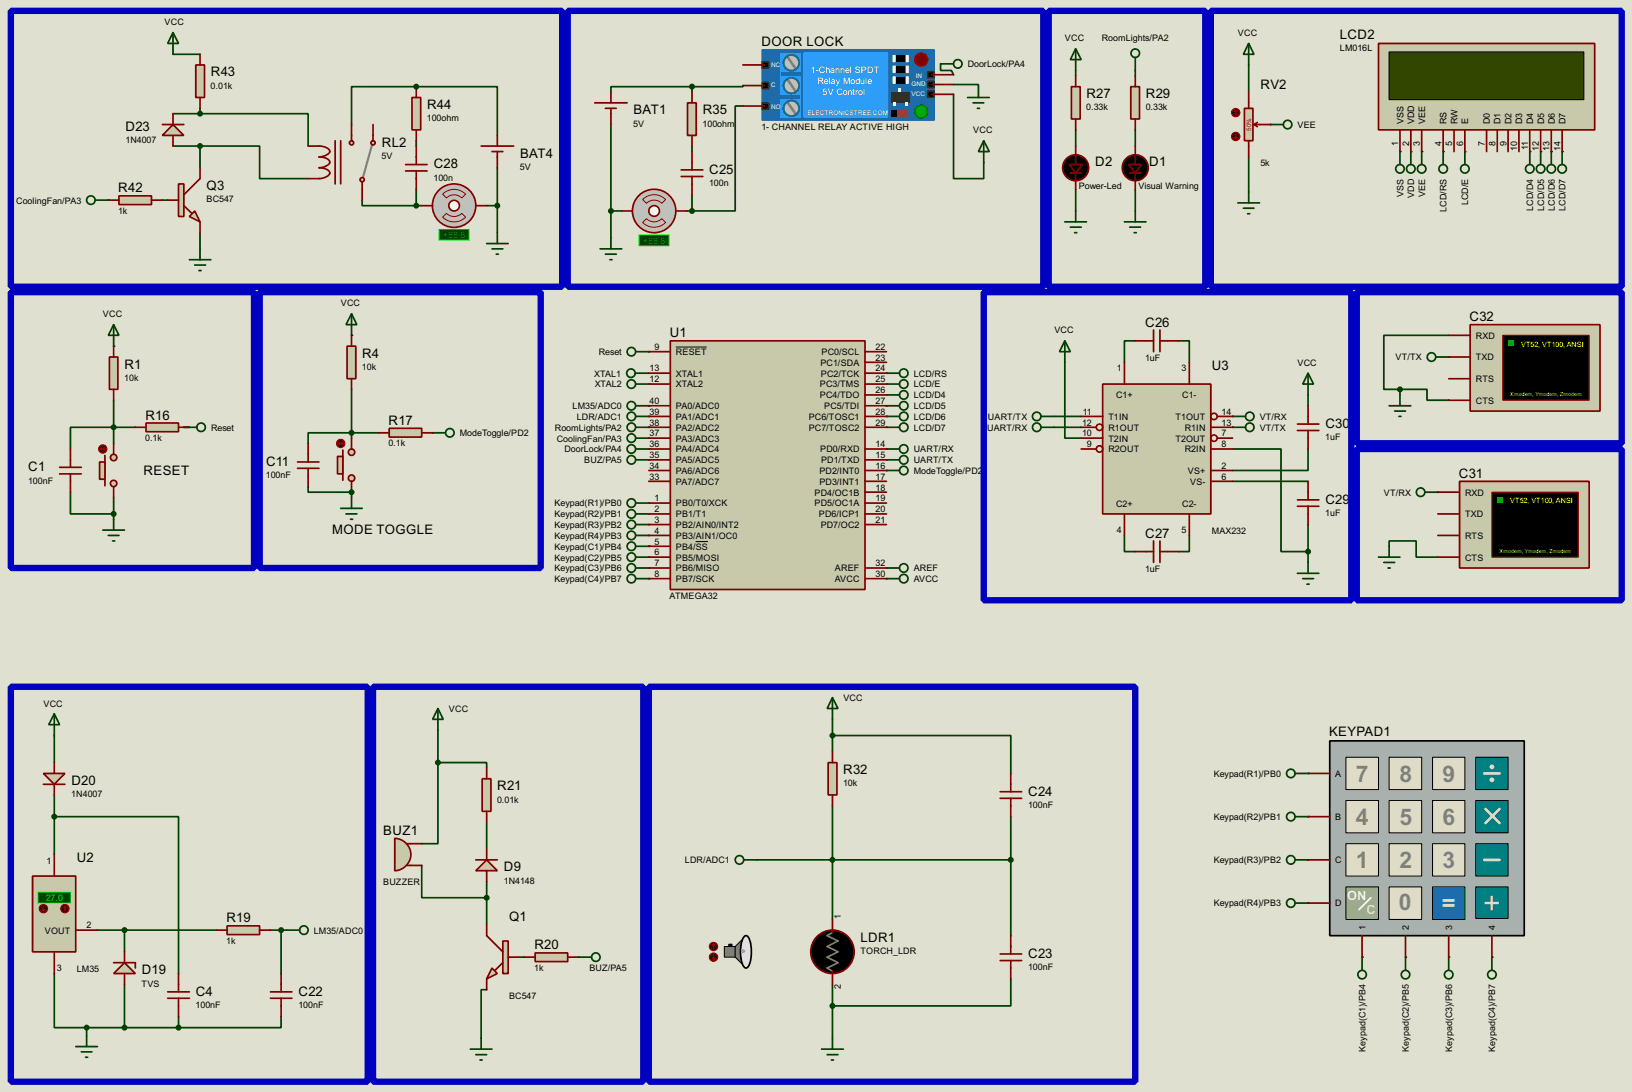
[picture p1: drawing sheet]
<svg xmlns="http://www.w3.org/2000/svg" width="383mm" height="256mm" viewBox="0 0 383 256" stroke-linecap="round" stroke-linejoin="round" font-family="sans-serif">
<defs><g id="words">
<text font-size="8.2" x="348.5" y="214.7">+</text>
<g font-size="6" fill="#808080">
<text x="318.6" y="183.6">7</text>
<text x="328.8" y="183.6">8</text>
<text x="339" y="183.6">9</text>
<text x="318.6" y="193.7">4</text>
<text x="328.8" y="193.7">5</text>
<text x="339" y="193.7">6</text>
<text x="318.6" y="203.9">1</text>
<text x="328.8" y="203.9">2</text>
<text x="339" y="203.9">3</text>
<text x="328.7" y="213.7">0</text>
</g>
<text font-size="6" fill="#dedcc7" x="338.9" y="214">=</text>
<g font-size="3.5">
<text x="179" y="10.9">DOOR LOCK</text>
<text x="314.9" y="9.1">LCD2</text>
<text x="49.6" y="18">R43</text>
<text x="255.3" y="23">R27</text>
<text x="269.3" y="23">R29</text>
<text x="296.2" y="20.8">RV2</text>
<text x="100.4" y="25.6">R44</text>
<text x="148.9" y="26.8">BAT1</text>
<text x="165.2" y="26.8">R35</text>
<text x="29.5" y="30.7">D23</text>
<text x="89.7" y="34.5">RL2</text>
<text x="101.9" y="39.5">C28</text>
<text x="122.2" y="37">BAT4</text>
<text x="166.7" y="40.9">C25</text>
<text x="257.4" y="39.1">D2</text>
<text x="270.1" y="39.1">D1</text>
<text x="27.8" y="45.2">R42</text>
<text x="48.6" y="44.7">Q3</text>
<text x="269.1" y="76.7">C26</text>
<text x="345.3" y="75.5">C32</text>
<text x="85.1" y="84">R4</text>
<text x="157.4" y="79.3">U1</text>
<text x="29.3" y="86.6">R1</text>
<text x="284.8" y="86.9">U3</text>
<text x="34.2" y="98.6">R16</text>
<text x="91.3" y="99.8">R17</text>
<text x="311.5" y="100.5">C30</text>
<text x="6.7" y="110.7">C1</text>
<text x="33.8" y="111.5">RESET</text>
<text x="62.5" y="109.4">C11</text>
<text x="342.8" y="112.3">C31</text>
<text x="311.5" y="118.3">C29</text>
<text x="78.1" y="125.5">MODE TOGGLE</text>
<text x="269.1" y="126.3">C27</text>
<text x="312.3" y="172.9">KEYPAD1</text>
<text x="16.8" y="184.4">D20</text>
<text x="116.9" y="185.6">R21</text>
<text x="198.2" y="181.8">R32</text>
<text x="241.6" y="186.9">C24</text>
<text x="90.1" y="196.1">BUZ1</text>
<text x="18.1" y="202.5">U2</text>
<text x="118.4" y="204.7">D9</text>
<text x="53.2" y="216.7">R19</text>
<text x="119.7" y="216.4">Q1</text>
<text x="202.2" y="221.2">LDR1</text>
<text x="125.6" y="223">R20</text>
<text x="241.6" y="225">C23</text>
<text x="33.3" y="228.8">D19</text>
<text x="46" y="233.9">C4</text>
<text x="70.2" y="233.9">C22</text>
</g>
<text font-size="3.4" fill="#fafbdb" x="316.6" y="211.5">ON</text>
<text font-size="3.4" fill="#eff2c4" x="321.1" y="214.8">C</text>
<g font-size="2.4">
<text x="38.7" y="5.9">VCC</text>
<text x="250.2" y="9.7">VCC</text>
<text x="258.9" y="9.7">RoomLights/PA2</text>
<text x="290.9" y="8.5">VCC</text>
<text x="314.8" y="12">LM016L</text>
<text x="227.4" y="15.8">DoorLock/PA4</text>
<text x="49.5" y="20.9">0.01k</text>
<text x="100.3" y="28.5">100ohm</text>
<text x="148.8" y="29.7">5V</text>
<text x="165.1" y="29.7">100ohm</text>
<text x="255.3" y="26">0.33k</text>
<text x="269.2" y="26">0.33k</text>
<text x="329.8" y="29.2" transform="rotate(-90 329.8 29.2)">VSS</text>
<text x="332.3" y="29.2" transform="rotate(-90 332.3 29.2)">VDD</text>
<text x="334.9" y="29.2" transform="rotate(-90 334.9 29.2)">VEE</text>
<text x="339.9" y="29.2" transform="rotate(-90 339.9 29.2)">RS</text>
<text x="342.5" y="29.2" transform="rotate(-90 342.5 29.2)">RW</text>
<text x="345" y="29.2" transform="rotate(-90 345 29.2)">E</text>
<text x="350.1" y="29.2" transform="rotate(-90 350.1 29.2)">D0</text>
<text x="352.6" y="29.2" transform="rotate(-90 352.6 29.2)">D1</text>
<text x="355.2" y="29.2" transform="rotate(-90 355.2 29.2)">D2</text>
<text x="357.7" y="29.2" transform="rotate(-90 357.7 29.2)">D3</text>
<text x="360.3" y="29.2" transform="rotate(-90 360.3 29.2)">D4</text>
<text x="362.8" y="29.2" transform="rotate(-90 362.8 29.2)">D5</text>
<text x="365.3" y="29.2" transform="rotate(-90 365.3 29.2)">D6</text>
<text x="367.9" y="29.2" transform="rotate(-90 367.9 29.2)">D7</text>
<text x="29.5" y="33.6">1N4007</text>
<text x="178.9" y="30.4">1- CHANNEL RELAY ACTIVE HIGH</text>
<text x="228.7" y="31.3">VCC</text>
<text x="304.9" y="30">VEE</text>
<text x="328.6" y="34.2" transform="rotate(-90 328.6 34.2)">1</text>
<text x="331.1" y="34.2" transform="rotate(-90 331.1 34.2)">2</text>
<text x="333.7" y="34.2" transform="rotate(-90 333.7 34.2)">3</text>
<text x="338.7" y="34.2" transform="rotate(-90 338.7 34.2)">4</text>
<text x="341.3" y="34.2" transform="rotate(-90 341.3 34.2)">5</text>
<text x="343.8" y="34.2" transform="rotate(-90 343.8 34.2)">6</text>
<text x="348.9" y="34.2" transform="rotate(-90 348.9 34.2)">7</text>
<text x="351.4" y="34.2" transform="rotate(-90 351.4 34.2)">8</text>
<text x="354" y="34.2" transform="rotate(-90 354 34.2)">9</text>
<text x="356.5" y="35.4" transform="rotate(-90 356.5 35.4)">10</text>
<text x="359.1" y="35.2" transform="rotate(-90 359.1 35.2)">11</text>
<text x="361.6" y="35.3" transform="rotate(-90 361.6 35.3)">12</text>
<text x="364.1" y="35.4" transform="rotate(-90 364.1 35.4)">13</text>
<text x="366.7" y="35.3" transform="rotate(-90 366.7 35.3)">14</text>
<text x="89.7" y="37.4">5V</text>
<text x="122.2" y="39.9">5V</text>
<text x="296.2" y="39.1">5k</text>
<text x="3.8" y="47.8">CoolingFan/PA3</text>
<text x="48.5" y="47.6">BC547</text>
<text x="101.9" y="42.4">100n</text>
<text x="166.6" y="43.7">100n</text>
<text x="253.5" y="44.5">Power-Led</text>
<text x="267.5" y="44.5">Visual Warning</text>
<text x="329.8" y="46.3" transform="rotate(-90 329.8 46.3)">VSS</text>
<text x="332.3" y="46.5" transform="rotate(-90 332.3 46.5)">VDD</text>
<text x="334.9" y="46.3" transform="rotate(-90 334.9 46.3)">VEE</text>
<text x="27.8" y="50.2">1k</text>
<text x="339.9" y="49.8" transform="rotate(-90 339.9 49.8)">LCD/RS</text>
<text x="345" y="48.3" transform="rotate(-90 345 48.3)">LCD/E</text>
<text x="360.3" y="49.5" transform="rotate(-90 360.3 49.5)">LCD/D4</text>
<text x="362.8" y="49.5" transform="rotate(-90 362.8 49.5)">LCD/D5</text>
<text x="365.3" y="49.5" transform="rotate(-90 365.3 49.5)">LCD/D6</text>
<text x="367.9" y="49.5" transform="rotate(-90 367.9 49.5)">LCD/D7</text>
<text x="80.1" y="72">VCC</text>
<text x="24.2" y="74.5">VCC</text>
<text x="140.7" y="83.4">Reset</text>
<text x="153.8" y="82.2">9</text>
<text x="158.8" y="83.4">RESET</text>
<text x="193" y="83.4">PC0/SCL</text>
<text x="205.8" y="82.2">22</text>
<text x="247.7" y="78.3">VCC</text>
<text x="346.8" y="79.6">RXD</text>
<text x="29.2" y="89.5">10k</text>
<text x="85.1" y="86.9">10k</text>
<text x="139.6" y="88.5">XTAL1</text>
<text x="152.7" y="89.8">12</text>
<text x="152.7" y="87.3">13</text>
<text x="158.8" y="88.5">XTAL1</text>
<text x="192.8" y="85.9">PC1/SDA</text>
<text x="192.9" y="88.5">PC2/TCK</text>
<text x="205.8" y="84.7">23</text>
<text x="205.8" y="87.3">24</text>
<text x="205.8" y="89.8">25</text>
<text x="214.7" y="88.5">LCD/RS</text>
<text x="262.4" y="87.3">1</text>
<text x="269.1" y="84.8">1uF</text>
<text x="277.7" y="87.3">3</text>
<text x="304.9" y="85.9">VCC</text>
<text x="327.9" y="84.7">VT/TX</text>
<text x="346.8" y="89.8">RTS</text>
<text x="346.8" y="84.7">TXD</text>
<text x="139.7" y="91">XTAL2</text>
<text x="152.7" y="94.9">40</text>
<text x="158.8" y="91">XTAL2</text>
<text x="192.6" y="91">PC3/TMS</text>
<text x="192.6" y="93.6">PC4/TDO</text>
<text x="205.8" y="92.4">26</text>
<text x="205.8" y="94.9">27</text>
<text x="214.7" y="91">LCD/E</text>
<text x="214.7" y="93.6">LCD/D4</text>
<text x="262.2" y="93.5">C1+</text>
<text x="277.8" y="93.5">C1-</text>
<text x="346.8" y="94.8">CTS</text>
<text x="49.6" y="101.2">Reset</text>
<text x="130.4" y="101.2">RoomLights/PA2</text>
<text x="134.5" y="96.1">LM35/ADC0</text>
<text x="135.5" y="98.6">LDR/ADC1</text>
<text x="152.7" y="100">38</text>
<text x="152.7" y="97.4">39</text>
<text x="158.8" y="101.2">PA2/ADC2</text>
<text x="158.8" y="98.6">PA1/ADC1</text>
<text x="158.8" y="96.1">PA0/ADC0</text>
<text x="190" y="98.6">PC6/TOSC1</text>
<text x="190" y="101.2">PC7/TOSC2</text>
<text x="193.7" y="96.1">PC5/TDI</text>
<text x="205.8" y="97.4">28</text>
<text x="205.8" y="100">29</text>
<text x="214.7" y="96.1">LCD/D5</text>
<text x="214.7" y="98.6">LCD/D6</text>
<text x="214.7" y="101.2">LCD/D7</text>
<text x="231.9" y="101.2">UART/RX</text>
<text x="232.1" y="98.6">UART/TX</text>
<text x="254.3" y="100">12</text>
<text x="254.4" y="97.4">11</text>
<text x="260.4" y="98.6">T1IN</text>
<text x="260.4" y="101.2">R1OUT</text>
<text x="276.2" y="98.6">T1OUT</text>
<text x="278.4" y="101.2">R1IN</text>
<text x="287.1" y="97.4">14</text>
<text x="287.1" y="100">13</text>
<text x="296" y="98.6">VT/RX</text>
<text x="296" y="101.2">VT/TX</text>
<text x="34.1" y="103.6">0.1k</text>
<text x="91.3" y="104.9">0.1k</text>
<text x="108" y="102.5">ModeToggle/PD2</text>
<text x="130.8" y="103.7">CoolingFan/PA3</text>
<text x="132.6" y="106.3">DoorLock/PA4</text>
<text x="152.7" y="107.6">35</text>
<text x="152.7" y="105.1">36</text>
<text x="152.7" y="102.5">37</text>
<text x="158.8" y="106.3">PA4/ADC4</text>
<text x="158.8" y="103.7">PA3/ADC3</text>
<text x="192.7" y="106.3">PD0/RXD</text>
<text x="205.8" y="105.1">14</text>
<text x="205.8" y="107.6">15</text>
<text x="214.7" y="106.3">UART/RX</text>
<text x="254.3" y="102.5">10</text>
<text x="255.4" y="105.1">9</text>
<text x="260.4" y="103.7">T2IN</text>
<text x="260.4" y="106.3">R2OUT</text>
<text x="276.2" y="103.7">T2OUT</text>
<text x="278.4" y="106.3">R2IN</text>
<text x="287.1" y="102.5">7</text>
<text x="287.1" y="105.1">8</text>
<text x="311.4" y="103.5">1uF</text>
<text x="6.6" y="113.6">100nF</text>
<text x="62.5" y="112.3">100nF</text>
<text x="137.3" y="108.8">BUZ/PA5</text>
<text x="152.7" y="112.7">33</text>
<text x="152.7" y="110.1">34</text>
<text x="158.8" y="113.9">PA7/ADC7</text>
<text x="158.8" y="111.3">PA6/ADC6</text>
<text x="158.8" y="108.8">PA5/ADC5</text>
<text x="192.5" y="111.3">PD2/INT0</text>
<text x="192.5" y="113.9">PD3/INT1</text>
<text x="192.9" y="108.8">PD1/TXD</text>
<text x="205.8" y="110.1">16</text>
<text x="205.8" y="112.7">17</text>
<text x="214.7" y="111.3">ModeToggle/PD2</text>
<text x="214.7" y="108.8">UART/TX</text>
<text x="279.1" y="111.3">VS+</text>
<text x="279.7" y="113.9">VS-</text>
<text x="287.1" y="110.1">2</text>
<text x="287.1" y="112.7">6</text>
<text x="130.3" y="119">Keypad(R1)/PB0</text>
<text x="153.8" y="117.8">1</text>
<text x="158.8" y="119">PB0/T0/XCK</text>
<text x="191.4" y="116.4">PD4/OC1B</text>
<text x="191.4" y="119">PD5/OC1A</text>
<text x="205.8" y="115.2">18</text>
<text x="205.8" y="117.8">19</text>
<text x="262.2" y="119">C2+</text>
<text x="277.8" y="119">C2-</text>
<text x="325.2" y="116.4">VT/RX</text>
<text x="344.2" y="116.4">RXD</text>
<text x="130.3" y="121.5">Keypad(R2)/PB1</text>
<text x="130.3" y="124">Keypad(R3)/PB2</text>
<text x="153.8" y="120.3">2</text>
<text x="153.8" y="122.8">3</text>
<text x="153.8" y="125.4">4</text>
<text x="158.8" y="121.5">PB1/T1</text>
<text x="158.8" y="124">PB2/AIN0/INT2</text>
<text x="192.4" y="121.5">PD6/ICP1</text>
<text x="192.8" y="124">PD7/OC2</text>
<text x="205.8" y="120.3">20</text>
<text x="205.8" y="122.8">21</text>
<text x="262.4" y="125.2">4</text>
<text x="277.7" y="125.2">5</text>
<text x="284.7" y="125.4">MAX232</text>
<text x="311.4" y="121.2">1uF</text>
<text x="344.2" y="121.5">TXD</text>
<text x="130.3" y="126.6">Keypad(R4)/PB3</text>
<text x="130.3" y="131.7">Keypad(C2)/PB5</text>
<text x="130.3" y="129.1">Keypad(C1)/PB4</text>
<text x="153.8" y="127.9">5</text>
<text x="153.8" y="130.5">6</text>
<text x="158.8" y="126.6">PB3/AIN1/OC0</text>
<text x="158.8" y="129.1">PB4/SS</text>
<text x="158.8" y="131.7">PB5/MOSI</text>
<text x="344.2" y="126.6">RTS</text>
<text x="344.2" y="131.7">CTS</text>
<text x="130.3" y="136.7">Keypad(C4)/PB7</text>
<text x="130.3" y="134.2">Keypad(C3)/PB6</text>
<text x="153.8" y="133">7</text>
<text x="153.8" y="135.5">8</text>
<text x="158.8" y="134.2">PB6/MISO</text>
<text x="158.8" y="136.7">PB7/SCK</text>
<text x="196.1" y="136.7">AVCC</text>
<text x="196.2" y="134.2">AREF</text>
<text x="205.8" y="133">32</text>
<text x="205.8" y="135.5">30</text>
<text x="214.7" y="136.7">AVCC</text>
<text x="214.7" y="134.2">AREF</text>
<text x="269.1" y="134.3">1uF</text>
<text x="157.3" y="140.7">ATMEGA32</text>
<text x="10.2" y="166">VCC</text>
<text x="105.5" y="167.2">VCC</text>
<text x="198.2" y="164.7">VCC</text>
<text x="198.1" y="184.7">10k</text>
<text x="285.2" y="182.5">Keypad(R1)/PB0</text>
<text x="313.7" y="182.5">A</text>
<text x="16.8" y="187.3">1N4007</text>
<text x="116.8" y="188.5">0.01k</text>
<text x="241.6" y="189.8">100nF</text>
<text x="285.2" y="192.6">Keypad(R2)/PB1</text>
<text x="313.7" y="192.6">B</text>
<text x="11" y="202.8">1</text>
<text x="160.9" y="202.8">LDR/ADC1</text>
<text x="285.2" y="202.8">Keypad(R3)/PB2</text>
<text x="313.7" y="202.8">C</text>
<text x="90" y="208">BUZZER</text>
<text x="118.4" y="207.6">1N4148</text>
<text x="197.6" y="216" transform="rotate(-90 197.6 216)">1</text>
<text x="285.2" y="212.9">Keypad(R4)/PB3</text>
<text x="313.7" y="212.9">D</text>
<text x="10.5" y="219.3">VOUT</text>
<text x="20.4" y="218.1">2</text>
<text x="53.2" y="221.7">1k</text>
<text x="73.7" y="219.3">LM35/ADC0</text>
<text x="320.9" y="218.5" transform="rotate(-90 320.9 218.5)">1</text>
<text x="331.1" y="218.4" transform="rotate(-90 331.1 218.4)">2</text>
<text x="341.2" y="218.5" transform="rotate(-90 341.2 218.5)">3</text>
<text x="351.4" y="218.4" transform="rotate(-90 351.4 218.4)">4</text>
<text x="202.2" y="224.1">TORCH_LDR</text>
<text x="241.6" y="227.9">100nF</text>
<text x="13.4" y="228.1">3</text>
<text x="18" y="228.3">LM35</text>
<text x="33.3" y="231.7">TVS</text>
<text x="125.6" y="228.1">1k</text>
<text x="138.5" y="228.2">BUZ/PA5</text>
<text x="197.6" y="232.3" transform="rotate(-90 197.6 232.3)">2</text>
<text x="45.9" y="236.8">100nF</text>
<text x="70.1" y="236.8">100nF</text>
<text x="119.6" y="234.7">BC547</text>
<text x="320.9" y="247" transform="rotate(-90 320.9 247)">Keypad(C1)/PB4</text>
<text x="331.1" y="247" transform="rotate(-90 331.1 247)">Keypad(C2)/PB5</text>
<text x="341.2" y="247" transform="rotate(-90 341.2 247)">Keypad(C3)/PB6</text>
<text x="351.4" y="247" transform="rotate(-90 351.4 247)">Keypad(C4)/PB7</text>
</g>
<g font-size="2.4" fill="#fff">
<text x="190.6" y="17.3">1-Channel SPDT</text>
<text x="192.1" y="19.8">Relay Module</text>
<text x="193.3" y="22.3">5V Control</text>
</g>
<g font-size="2.4" fill="#008000">
<text x="104.1" y="56">+88.8</text>
<text x="151.1" y="57.2">+88.8</text>
</g>
<text font-size="2.4" fill="#0f0" x="10.8" y="211.7">27.0</text>
<g font-size="1.9" fill="#ff0">
<text x="357.4" y="81.5">VT52, VT100, ANSI</text>
<text x="354.9" y="118.3">VT52, VT100, ANSI</text>
</g>
<g font-size="1.7" fill="#fff">
<text x="181.2" y="15.7">NC</text>
<text x="181.2" y="20.5">C</text>
<text x="214.2" y="20.3">GND</text>
<text x="214.2" y="22.6">VCC</text>
<text x="215.2" y="18.3">IN</text>
<text x="181.2" y="25.6">NO</text>
<text x="189.8" y="26.9">ELECTRONICSTREE.COM</text>
</g>
<text font-size="1.7" fill="#c00000" x="294" y="30.7" transform="rotate(-90 294 30.7)">50%</text>
<g font-size="1.4" fill="#ff0">
<text x="354.9" y="93">Xmodem, Ymodem, Zmodem</text>
<text x="352.4" y="129.8">Xmodem, Ymodem, Zmodem</text>
</g>
</g></defs>
<path d="M0 0h383.5v256.5h-383.5z" fill="#e0e0d0"/>
<path d="M293.4 36.9v8.2" fill="none" stroke="#004000" stroke-width=".4"/>
<circle cx="298.5" cy="29.3" r=".2" fill="#004000"/>
<path d="M293.4 15.3v6.3" fill="none" stroke="#004000" stroke-width=".4"/>
<g fill="#004000">
<circle cx="367.1" cy="35.6" r=".2"/>
<circle cx="364.5" cy="35.6" r=".2"/>
<circle cx="362" cy="35.6" r=".2"/>
<circle cx="359.5" cy="35.6" r=".2"/>
<circle cx="344.2" cy="35.6" r=".2"/>
<circle cx="339.1" cy="35.6" r=".2"/>
<circle cx="329" cy="35.6" r=".2"/>
<circle cx="331.5" cy="35.6" r=".2"/>
<circle cx="334.1" cy="35.6" r=".2"/>
<circle cx="307.4" cy="181.7" r=".2"/>
<circle cx="307.4" cy="191.8" r=".2"/>
<circle cx="307.4" cy="202" r=".2"/>
<circle cx="307.4" cy="212.1" r=".2"/>
<circle cx="320.1" cy="224.8" r=".2"/>
<circle cx="330.3" cy="224.8" r=".2"/>
<circle cx="350.6" cy="224.8" r=".2"/>
<circle cx="340.4" cy="224.8" r=".2"/>
</g>
<g fill="none" stroke="#004000" stroke-width=".4">
<path d="M221 15v1.6h2.6l.5 1M224.1 19.9h5.8v.5M143.6 29.3v26.6M162.6 20.4h-19v1.2M162.6 20.4v1.2M162.6 34.3v1.3M174.6 24.9h-1.8v24.7h-10.2M174.6 20.1v.3h-12M224.1 22.2v19.8h7.1v-3.8M38.2 47h1.2M143.6 49.6h2.5M161.3 49.6h1.3"/>
<path d="M162.6 45.8v3.8"/>
</g>
<circle cx="25.5" cy="47" r=".2" fill="#004000"/>
<g fill="none" stroke="#004000" stroke-width=".4">
<path d="M40.7 12.8h6.3M40.7 34.3h6.3M40.7 26.7h6.3M47 26.7h25.4v7.6M47 34.3h14v7.7h11.4M47 25.5v1.2M47 34.3v5.1M97.8 20.4h-15.2v8.9M97.8 33.1v1.2M116.9 39.4v15.3M47 54.7v3.8M85.1 47v1.3h12.7"/>
<path d="M97.8 44.5v3.8M97.8 48.3h1.3M114.4 48.3h2.5"/>
</g>
<circle cx="97.8" cy="20.4" r=".2" fill="#004000"/>
<path d="M97.8 20.4h19.1v11.4M82.6 91.5v11.4" fill="none" stroke="#004000" stroke-width=".4"/>
<circle cx="82.6" cy="78.8" r=".2" fill="#004000"/>
<path d="M72.4 114.4v1.2h10.2M82.6 101.7h-10.2v2.5" fill="none" stroke="#004000" stroke-width=".4"/>
<circle cx="82.6" cy="115.6" r=".2" fill="#004000"/>
<path d="M26.7 94v10.2M82.6 115.6v1.3" fill="none" stroke="#004000" stroke-width=".4"/>
<circle cx="26.7" cy="81.3" r=".2" fill="#004000"/>
<path d="M16.6 115.6v5.1h10.1M26.7 116.9v5.1M31.8 100.4h-15.2v5.1M43.2 100.4h1.3M82.6 101.7h6.4" fill="none" stroke="#004000" stroke-width=".4"/>
<circle cx="101.7" cy="101.7" r=".2" fill="#004000"/>
<path d="M12.8 228.7v12.7h7.6v1.9M122 224.8h1.2" fill="none" stroke="#004000" stroke-width=".4"/>
<circle cx="135.9" cy="224.8" r=".2" fill="#004000"/>
<g fill="none" stroke="#004000" stroke-width=".4">
<path d="M252.8 16.6v1.2M266.8 16.6v1.2M252.8 30.5v3.8M266.8 30.5v3.8M252.8 44.5v5.1M266.8 44.5v5.1M247.7 97.8h6.4M247.7 100.4h6.4M12.8 172.8v6.3M102.9 179.1v19.1h-3.8M102.9 179.1h11.5v1.3M102.9 171.5v7.6"/>
<path d="M195.6 172.8h41.9v8.9M195.6 169v7.6M12.8 191.8h29.2v36.9M12.8 186.7v14M114.4 193.1v6.3M195.6 189.3v26.7M237.5 191.8v28M22.9 218.5h28M29.3 218.5v5.1M63.6 218.5h3.8M66.1 218.5v10.2M99.1 203.3v7.6h15.3"/>
<path d="M114.4 207.1v10.1M177.9 202h59.6M29.3 231.2v10.2M42 238.8v2.6M66.1 238.8v2.6h-24.1M114.4 232.5h-1.3v11.4M195.6 231.2v12.7M237.5 229.9v6.4h-41.9M20.4 241.4h21.6"/>
</g>
<g fill="#004000">
<circle cx="289.6" cy="97.8" r=".2"/>
<circle cx="289.6" cy="100.4" r=".2"/>
</g>
<path d="M266.8 80.1h-2.6v5M276.9 80.1h2.6v5M307.4 92.8v2.5M289.6 113.1h17.8M307.4 105.5v5h-17.8M264.2 125.8v3.8h2.6M279.5 125.8v3.8h-2.6" fill="none" stroke="#004000" stroke-width=".4"/>
<circle cx="337.9" cy="115.6" r=".2" fill="#004000"/>
<path d="M326.4 128.3v-1.2h6.4v3.8h5.1" fill="none" stroke="#004000" stroke-width=".4"/>
<circle cx="340.4" cy="83.9" r=".2" fill="#004000"/>
<path d="M340.4 78.8h-15.2v12.7h3.8M329 91.5h6.3v2.5h5.1M329 91.5v1.3" fill="none" stroke="#004000" stroke-width=".4"/>
<g fill="#004000">
<circle cx="152.5" cy="118.2" r=".2"/>
<circle cx="152.5" cy="120.7" r=".2"/>
<circle cx="152.5" cy="123.2" r=".2"/>
<circle cx="152.5" cy="125.8" r=".2"/>
<circle cx="152.5" cy="128.3" r=".2"/>
<circle cx="152.5" cy="130.9" r=".2"/>
<circle cx="152.5" cy="133.4" r=".2"/>
<circle cx="152.5" cy="135.9" r=".2"/>
<circle cx="152.5" cy="82.6" r=".2"/>
<circle cx="152.5" cy="90.2" r=".2"/>
</g>
<path d="M152.3 87.7h.2" fill="none" stroke="#004000" stroke-width=".4"/>
<g fill="#004000">
<circle cx="208.3" cy="105.5" r=".2"/>
<circle cx="208.3" cy="108" r=".2"/>
<circle cx="208.3" cy="110.5" r=".2"/>
<circle cx="208.3" cy="87.7" r=".2"/>
<circle cx="208.3" cy="90.2" r=".2"/>
<circle cx="208.3" cy="92.8" r=".2"/>
<circle cx="208.3" cy="95.3" r=".2"/>
<circle cx="208.3" cy="97.8" r=".2"/>
<circle cx="208.3" cy="100.4" r=".2"/>
<circle cx="152.5" cy="108" r=".2"/>
<circle cx="152.5" cy="105.5" r=".2"/>
<circle cx="152.5" cy="102.9" r=".2"/>
<circle cx="152.5" cy="100.4" r=".2"/>
<circle cx="152.5" cy="97.8" r=".2"/>
<circle cx="152.5" cy="95.3" r=".2"/>
<circle cx="208.3" cy="133.4" r=".2"/>
<circle cx="208.3" cy="135.9" r=".2"/>
</g>
<g fill="none" stroke="#004000" stroke-width=".4">
<path d="M298.5 29.3h3.1M334.1 35.6v3.1M339.1 35.6v3.1M344.2 35.6v3.1M290.9 47.7h5.1M292.2 48.9h2.5M293.2 50.2h.5M293.4 45.1v2.6M250.2 85.1v17.8h3.9M289.6 105.5h11.4v24.1h6.4M307.4 123.2v8.9"/>
<circle cx="302.5" cy="29.3" r="1"/>
<circle cx="334" cy="39.7" r="1"/>
<circle cx="339.1" cy="39.7" r="1"/>
<circle cx="344.2" cy="39.7" r="1"/>
</g>
<path d="M292.4 25.5h2v7.6h-2z" fill="#c8c8aa" stroke="#800000" stroke-width=".4"/>
<path d="M293.4 21.6v3.9M293.4 33.1v3.8M294.7 29.3l.8 .5M294.7 29.3h3.8M295.5 28.8l-.8 .5" fill="none" stroke="#800000" stroke-width=".4"/>
<circle cx="290.3" cy="26.5" r="1" fill="#400000" stroke="#f00" stroke-width=".23"/>
<path d="M290.4 26l-.3 .2M290.4 26l.2 .2M290.4 26v1" fill="none" stroke="#f00" stroke-width=".23"/>
<circle cx="290.3" cy="32.1" r="1" fill="#400000" stroke="#f00" stroke-width=".23"/>
<path d="M290.1 32.3l.3 .3M290.4 31.6v1M290.6 32.3l-.2 .3" fill="none" stroke="#f00" stroke-width=".23"/>
<g fill="none" stroke="#004000" stroke-width=".4">
<path d="M293.4 10.2l1.3 2.6h-2.5zM293.4 10.2v5.1M329 35.6v3.1M331.5 35.6v3.1M359.5 35.6v3.1M362 35.6v3.1M364.5 35.6v3.1M367.1 35.6v3.1"/>
<circle cx="328.9" cy="39.7" r="1"/>
<circle cx="331.5" cy="39.7" r="1"/>
<circle cx="359.4" cy="39.7" r="1"/>
<circle cx="362" cy="39.7" r="1"/>
<circle cx="364.5" cy="39.7" r="1"/>
<circle cx="367" cy="39.7" r="1"/>
</g>
<path d="M323.9 10.2h50.8v20.3h-50.8z" fill="#c8c8aa" stroke="#800000" stroke-width=".4"/>
<path d="M326.4 12.2h45.8v11.2h-45.8z" fill="#324600" stroke="#000" stroke-width=".25"/>
<g fill="none" stroke="#800000" stroke-width=".4">
<path d="M329 30.5v5.1M331.5 30.5v5.1M334.1 30.5v5.1M339.1 30.5v5.1M341.7 30.5v5.1M344.2 30.5v5.1M349.3 30.5v5.1M351.8 30.5v5.1M354.4 30.5v5.1M356.9 30.5v5.1M359.5 30.5v5.1M362 30.5v5.1"/>
<path d="M364.5 30.5v5.1M367.1 30.5v5.1"/>
</g>
<path d="M284.5 2.6h96.6v64.8h-96.6z" fill="none" stroke="#0000c0" stroke-width="1.5"/>
<g fill="none" stroke="#004000" stroke-width=".4">
<path d="M304.3 181.7h3.1M304.3 191.8h3.1M304.3 202h3.1M304.3 212.1h3.1M320.1 224.8v3.1M330.3 224.8v3.1M340.4 224.8v3.1M350.6 224.8v3.1"/>
<circle cx="303.3" cy="191.8" r="1"/>
<circle cx="303.3" cy="181.7" r="1"/>
<circle cx="303.3" cy="212.1" r="1"/>
<circle cx="303.3" cy="202" r="1"/>
<circle cx="320" cy="228.9" r="1"/>
<circle cx="330.2" cy="228.9" r="1"/>
<circle cx="340.4" cy="228.9" r="1"/>
<circle cx="350.5" cy="228.9" r="1"/>
</g>
<path d="M312.5 174h45.7v45.8h-45.7z" fill="#a9b1af" stroke="#000" stroke-width=".4"/>
<g fill="#dedcc7" stroke="#000" stroke-width=".23">
<path d="M316.3 177.9h7.6v7.6h-7.6z"/>
<path d="M326.4 177.9h7.7v7.6h-7.7z"/>
<path d="M336.6 177.9h7.6v7.6h-7.6z"/>
</g>
<path d="M346.8 177.9h7.6v7.6h-7.6z" fill="#008080" stroke="#000" stroke-width=".23"/>
<g fill="#dedcc7" stroke="#000" stroke-width=".23">
<path d="M316.3 188h7.6v7.6h-7.6z"/>
<path d="M326.4 188h7.7v7.6h-7.7z"/>
<path d="M336.6 188h7.6v7.6h-7.6z"/>
</g>
<path d="M346.8 188h7.6v7.6h-7.6z" fill="#008080" stroke="#000" stroke-width=".23"/>
<g fill="#dedcc7" stroke="#000" stroke-width=".23">
<path d="M316.3 198.2h7.6v7.6h-7.6z"/>
<path d="M326.4 198.2h7.7v7.6h-7.7z"/>
<path d="M336.6 198.2h7.6v7.6h-7.6z"/>
</g>
<path d="M336.6 208.3h7.6v7.7h-7.6z" fill="#0197c9" stroke="#000" stroke-width=".23"/>
<path d="M346.8 198.2h7.6v7.6h-7.6z" fill="#008080" stroke="#000" stroke-width=".23"/>
<path d="M348.8 181.7h3.6M352.4 190l-3.3 3.3M348.8 202h3.6" fill="none" stroke="#dedcc7" stroke-width=".65"/>
<g fill="#c8c8aa" stroke="#dedcc7" stroke-width=".65">
<circle cx="350.6" cy="180.1" r=".25"/>
<circle cx="350.6" cy="183.2" r=".25"/>
</g>
<path d="M346.8 208.3h7.6v7.4h-7.6z" fill="#008080" stroke="#000" stroke-width=".23"/>
<path d="M349.1 190l3.3 3.3" fill="none" stroke="#dedcc7" stroke-width=".65"/>
<path d="M316.3 208.3h7.6v7.7h-7.6z" fill="#81b57d" stroke="#000" stroke-width=".23"/>
<path d="M322.1 210.9l-2.8 2.8" fill="none" stroke="#fafbdb" stroke-width=".45"/>
<path d="M326.4 208.3h7.7v7.7h-7.7z" fill="#dedcc7" stroke="#000" stroke-width=".23"/>
<path d="M307.4 181.7h5.1M307.4 191.8h5.1M307.4 202h5.1M307.4 212.1h5.1M320.1 219.8v5M330.3 219.8v5M340.4 219.8v5M350.6 219.8v5" fill="none" stroke="#800000" stroke-width=".4"/>
<path d="M179.1 11.7h40.4v16.5h-40.4z" fill="#1d6ca9" stroke="#1d6ca9" stroke-width=".4"/>
<path d="M183.4 12.5h4.9v15.2h-4.9z" fill="#2584d9"/>
<circle cx="185.9" cy="14.8" r="1.8" fill="#c0c0c0"/>
<path d="M184.8 13.5l.5-.3 2 2.8-.5 .4z" fill-rule="evenodd" fill="#808080"/>
<path d="M189 12.5h19.6v15h-19.6z" fill="#2e9df7" stroke="#47b4f7" stroke-width=".4"/>
<circle cx="216.4" cy="26.2" r="1.5" fill="#00a400" stroke="#008000" stroke-width=".4"/>
<circle cx="185.9" cy="14.8" r="1.8" fill="none" stroke="#175786" stroke-width=".4"/>
<path d="M183.7 17.1h4.6v.7h-4.6z" fill="#1d6ca9"/>
<circle cx="185.9" cy="20.1" r="1.8" fill="#c0c0c0"/>
<path d="M184.8 18.8l.5-.3 2 2.9-.5 .3z" fill-rule="evenodd" fill="#808080"/>
<circle cx="185.9" cy="20.1" r="1.8" fill="none" stroke="#175786" stroke-width=".4"/>
<path d="M183.4 22.4h4.6v.8h-4.6z" fill="#1d6ca9"/>
<circle cx="185.9" cy="25.5" r="1.8" fill="#c0c0c0"/>
<path d="M184.8 24.2l.5-.4 2 2.9-.5 .3z" fill-rule="evenodd" fill="#808080"/>
<circle cx="185.9" cy="25.5" r="1.8" fill="none" stroke="#175786" stroke-width=".4"/>
<path d="M210.4 13h2.5v1.5h-2.5zM210.4 15.5h2.5v1.6h-2.5zM210.4 18.1h2.5v1.5h-2.5z" fill="#000"/>
<g fill="#fff" stroke="#fff" stroke-width=".23">
<path d="M209.9 13h.5v1.5h-.5z"/>
<path d="M212.9 13h.5v1.5h-.5z"/>
<path d="M209.9 15.5h.5v1.6h-.5z"/>
<path d="M212.9 15.5h.5v1.6h-.5z"/>
<path d="M209.9 18.1h.5v1.5h-.5z"/>
<path d="M212.9 18.1h.5v1.5h-.5z"/>
</g>
<path d="M209.4 21.6h4.3v2.6h-4.3z" fill="#242424"/>
<g fill="#fff">
<path d="M211.1 20.9h.5v.7h-.5z"/>
<path d="M209.9 24.2h.5v.7h-.5z"/>
<path d="M212.7 24.2h.5v.7h-.5z"/>
</g>
<path d="M210.6 26h2.8v1.5h-2.8z" fill="#ca6500"/>
<path d="M209.4 26h1.2v1.5h-1.2z" fill="#000"/>
<circle cx="216.4" cy="14" r="1.5" fill="#800000" stroke="#a40000" stroke-width=".4"/>
<path d="M179.1 14.5h1.5v1.6h-1.5zM179.1 19.4h1.5v1.5h-1.5zM218 16.8h1.5v1.5h-1.5zM218 19.1h1.5v1.5h-1.5zM179.1 24.2h1.5v1.5h-1.5zM218 21.4h1.5v1.5h-1.5z" fill="#000" stroke="#373737" stroke-width=".4"/>
<path d="M174.6 15.3h5M219 17.6h5.1M219 19.9h5.1M139.8 24.2h7.6M142.3 25.5h2.5M143.6 21.6v2.6M143.6 25.5v3.8M174.6 20.1h5M174.6 24.9h5M219 22.2h5.1" fill="none" stroke="#800000" stroke-width=".4"/>
<path d="M231.2 33.1l1.3 2.5h-2.6zM231.2 33.1v5.1" fill="none" stroke="#004000" stroke-width=".4"/>
<path d="M150.2 55.2h7.1v2.5h-7.1z" fill="#004000" stroke="#0f0" stroke-width=".23"/>
<circle cx="153.7" cy="49.6" r="5.1" fill="#c0c0c0" stroke="#800000" stroke-width=".4"/>
<path d="M151 46.9a3.8 3.8 0 0 1 5.4 0l-.9 .9a2.54 2.54 0 0 0-3.6 0zM151.9 51.4a2.54 2.54 0 0 0 3.6 0l.9 .9a3.8 3.8 0 0 1-5.4 0z" fill="none" stroke="#800000" stroke-width=".23"/>
<circle cx="153.7" cy="49.6" r="1.25" fill="#feffff" stroke="#800000" stroke-width=".4"/>
<path d="M146.1 49.6h2.5M158.8 49.6h2.5" fill="none" stroke="#800000" stroke-width=".4"/>
<path d="M161.6 24.2h2v7.6h-2z" fill="#c8c8aa" stroke="#800000" stroke-width=".4"/>
<path d="M160.1 39.9h5.1M162.6 21.6v2.6M162.6 31.8v2.5M162.6 35.6v4.3M160.1 41.5h5.1M162.6 41.5v4.3" fill="none" stroke="#800000" stroke-width=".4"/>
<g fill="#004000" stroke="#004000" stroke-width=".4">
<circle cx="162.6" cy="49.6" r=".5"/>
<circle cx="143.5" cy="49.6" r=".5"/>
<circle cx="162.6" cy="20.4" r=".5"/>
</g>
<g fill="none" stroke="#004000" stroke-width=".4">
<path d="M221 15h3.1M227.4 22.9h5.1M228.7 24.2h2.5M229.7 25.5h.5M229.9 20.4v2.5M141 58.5h5.1M142.3 59.7h2.5M143.6 55.9v2.6M143.3 61h.5"/>
<circle cx="225" cy="15" r="1"/>
</g>
<path d="M133.4 2.6h111.8v64.8h-111.8z" fill="none" stroke="#0000c0" stroke-width="1.5"/>
<path d="M45.8 49.6l1.2 2.5-2.5-1.2z" fill="#c8c8aa" stroke="#800000" stroke-width=".4"/>
<path d="M42 43.2h1.2v7.7h-1.2z" fill="#c8c8aa" stroke="#800000" stroke-width=".4"/>
<path d="M47 39.4v2.6l-3.8 3.8M39.4 47h2.6M43.2 48.3l1.8 1.8M47 52.1v2.6" fill="none" stroke="#800000" stroke-width=".4"/>
<path d="M28 46h7.6v2.1h-7.6z" fill="#c8c8aa" stroke="#800000" stroke-width=".4"/>
<path d="M25.5 47h2.5M35.6 47h2.6" fill="none" stroke="#800000" stroke-width=".4"/>
<g fill="none" stroke="#004000" stroke-width=".4">
<path d="M22.4 47h3.1M47 58.5v2.5M44.5 61h5.1M45.8 62.3h2.5M46.8 63.6h.5"/>
<circle cx="21.3" cy="47" r="1"/>
</g>
<path d="M46 15.3h2.1v7.6h-2.1z" fill="#c8c8aa" stroke="#800000" stroke-width=".4"/>
<path d="M47 12.8v2.5M47 22.9v2.6" fill="none" stroke="#800000" stroke-width=".4"/>
<path d="M40.7 29.3l2.5 2.5h-5z" fill="#c8c8aa" stroke="#800000" stroke-width=".4"/>
<path d="M38.2 29.3h5M40.7 26.7v2.6M40.7 31.8v2.5M113.1 34.3h7.6M115.6 35.6h2.6M116.9 31.8v2.5M116.9 35.6v3.8" fill="none" stroke="#800000" stroke-width=".4"/>
<g fill="#004000" stroke="#004000" stroke-width=".4">
<circle cx="47" cy="34.3" r=".5"/>
<circle cx="47" cy="26.7" r=".5"/>
</g>
<path d="M40.7 7.7l1.3 2.5h-2.6zM40.7 7.7v5.1" fill="none" stroke="#004000" stroke-width=".4"/>
<path d="M103.2 53.9h7.1v2.5h-7.1z" fill="#004000" stroke="#0f0" stroke-width=".23"/>
<circle cx="106.7" cy="48.3" r="5.1" fill="#c0c0c0" stroke="#800000" stroke-width=".4"/>
<path d="M104 51l.9-.9a2.54 2.54 0 0 0 3.6 0l.9 .9a3.8 3.8 0 0 1-5.4 0zM104 45.6a3.8 3.8 0 0 1 5.4 0l-.9 .9a2.54 2.54 0 0 0-3.6 0z" fill="none" stroke="#800000" stroke-width=".23"/>
<circle cx="106.7" cy="48.3" r="1.25" fill="#feffff" stroke="#800000" stroke-width=".4"/>
<path d="M99.1 48.3h2.6M111.8 48.3h2.6" fill="none" stroke="#800000" stroke-width=".4"/>
<path d="M96.8 22.9h2.1v7.6h-2.1z" fill="#c8c8aa" stroke="#800000" stroke-width=".4"/>
<path d="M95.3 38.7h5.1M97.8 20.4v2.5M97.8 30.5v2.6M97.8 34.3v4.4M95.3 40.2h5.1M97.8 40.2v4.3" fill="none" stroke="#800000" stroke-width=".4"/>
<g fill="#004000" stroke="#004000" stroke-width=".4">
<circle cx="97.8" cy="48.3" r=".5"/>
<circle cx="116.8" cy="48.3" r=".5"/>
</g>
<path d="M114.4 57.2h5M115.6 58.5h2.6M116.6 59.7h.5M116.9 54.7v2.5" fill="none" stroke="#004000" stroke-width=".4"/>
<path d="M87.4 34.1l-2 7.4" fill="none" stroke="#808080" stroke-width=".5"/>
<g fill="#c8c8aa" stroke="#800000" stroke-width=".4">
<circle cx="85.1" cy="42.2" r=".5"/>
<circle cx="87.6" cy="33.6" r=".5"/>
</g>
<path d="M87.7 31.8v1.3" fill="none" stroke="#800000" stroke-width=".4"/>
<circle cx="82.6" cy="33.6" r=".5" fill="#c8c8aa" stroke="#800000" stroke-width=".4"/>
<path d="M72.4 34.3a8.2 8.2 0 0 1 4.3 .4 .88 .88 0 0 1 .8 .8 .88 .88 0 0 1-.8 .9l-1.7 .5a2.27 2.27 0 0 1 2.5 1.3 2.68 2.68 0 0 1-2.5 1.2h.6a2.03 2.03 0 0 1 1.9 1.3 2.61 2.61 0 0 1-2.5 1.3h-2.6M78.8 33.1v10.1M80.1 33.1v10.1M82.6 29.3v3.8M87.7 29.3v2.5M85.1 42.7v4.3" fill="none" stroke="#800000" stroke-width=".4"/>
<path d="M2.6 2.6h129.5v64.8h-129.5z" fill="none" stroke="#0000c0" stroke-width="1.5"/>
<circle cx="97.8" cy="20.4" r=".5" fill="#004000" stroke="#004000" stroke-width=".4"/>
<g fill="#c8c8aa" stroke="#800000" stroke-width=".4">
<circle cx="82.6" cy="106.2" r=".75"/>
<circle cx="82.6" cy="112.3" r=".75"/>
</g>
<path d="M80.6 105.7v7.1" fill="none" stroke="#800000" stroke-width=".4"/>
<path d="M79.3 107.2h1.3v4.1h-1.3z" fill="#c8c8aa" stroke="#800000" stroke-width=".4"/>
<path d="M82.6 102.9v2.6M82.6 113.1v2.5" fill="none" stroke="#800000" stroke-width=".4"/>
<circle cx="80" cy="104.2" r="1" fill="#400000" stroke="#f00" stroke-width=".23"/>
<path d="M79.6 104.2h1M79.6 104.2l.2 .2M79.8 103.9l-.2 .3M80.3 103.9l.3 .3M80.6 104.2l-.3 .2" fill="none" stroke="#f00" stroke-width=".23"/>
<g fill="none" stroke="#004000" stroke-width=".4">
<path d="M82.6 73.7l1.3 2.6h-2.6zM82.6 73.7v5.1M80.1 119.4h5M82.6 116.9v2.5M101.7 101.7h3M81.3 120.7h2.6M82.4 122h.5"/>
<circle cx="105.7" cy="101.7" r="1"/>
</g>
<circle cx="82.6" cy="101.7" r=".5" fill="#004000" stroke="#004000" stroke-width=".4"/>
<path d="M81.6 81.3h2v7.7h-2z" fill="#c8c8aa" stroke="#800000" stroke-width=".4"/>
<path d="M82.6 78.8v2.5M82.6 89v2.5M69.9 108.5h5.1M69.9 110h5.1M72.4 104.2v4.3M72.4 110v4.4" fill="none" stroke="#800000" stroke-width=".4"/>
<circle cx="82.6" cy="115.6" r=".5" fill="#004000" stroke="#004000" stroke-width=".4"/>
<g fill="#c8c8aa" stroke="#800000" stroke-width=".4">
<circle cx="26.7" cy="107.5" r=".75"/>
<circle cx="26.7" cy="113.6" r=".75"/>
</g>
<path d="M24.7 107v7.1" fill="none" stroke="#800000" stroke-width=".4"/>
<path d="M23.4 108.5h1.3v4.1h-1.3z" fill="#c8c8aa" stroke="#800000" stroke-width=".4"/>
<path d="M26.7 104.2v2.5M26.7 114.4v2.5" fill="none" stroke="#800000" stroke-width=".4"/>
<circle cx="24.1" cy="105.5" r="1" fill="#400000" stroke="#f00" stroke-width=".23"/>
<path d="M23.7 105.5h1M23.7 105.5l.2 .2M23.9 105.2l-.2 .3M24.4 105.2l.3 .3M24.7 105.5l-.3 .2" fill="none" stroke="#f00" stroke-width=".23"/>
<g fill="none" stroke="#004000" stroke-width=".4">
<path d="M26.7 76.3l1.3 2.5h-2.5zM26.7 76.3v5M43.2 100.4h3.1M24.2 124.5h5.1M25.5 125.8h2.5M26.5 127.1h.5M26.7 122v2.5"/>
<circle cx="47.2" cy="100.4" r="1"/>
</g>
<circle cx="26.7" cy="100.4" r=".5" fill="#004000" stroke="#004000" stroke-width=".4"/>
<path d="M25.7 83.9h2v7.6h-2z" fill="#c8c8aa" stroke="#800000" stroke-width=".4"/>
<path d="M26.7 81.3v2.6M26.7 91.5v2.5M14 109.8h5.1M14 111.3h5.1M16.6 105.5v4.3M16.6 111.3v4.3" fill="none" stroke="#800000" stroke-width=".4"/>
<circle cx="26.7" cy="120.7" r=".5" fill="#004000" stroke="#004000" stroke-width=".4"/>
<path d="M34.3 99.4h7.7v2h-7.7z" fill="#c8c8aa" stroke="#800000" stroke-width=".4"/>
<path d="M31.8 100.4h2.5M42 100.4h2.5" fill="none" stroke="#800000" stroke-width=".4"/>
<path d="M91.5 100.6h7.6v2.1h-7.6z" fill="#c8c8aa" stroke="#800000" stroke-width=".4"/>
<path d="M89 101.7h2.5M99.1 101.7h2.6" fill="none" stroke="#800000" stroke-width=".4"/>
<path d="M2.6 68.6h57.1v64.8h-57.1zM61 68.6h66.1v64.8h-66.1z" fill="none" stroke="#0000c0" stroke-width="1.5"/>
<path d="M7.7 205.8h10.1v17.8h-10.1z" fill="#c8c8aa" stroke="#800000" stroke-width=".4"/>
<path d="M8.9 209.6h7.7v2.5h-7.7z" fill="#004000" stroke="#0f0" stroke-width=".23"/>
<path d="M12.8 200.7v5.1M17.8 218.5h5.1M12.8 223.6v5.1" fill="none" stroke="#800000" stroke-width=".4"/>
<circle cx="15.2" cy="213.4" r="1" fill="#400000" stroke="#f00" stroke-width=".23"/>
<path d="M15.3 212.9l-.3 .3M15.3 212.9l.2 .3M15.3 212.9v1" fill="none" stroke="#f00" stroke-width=".23"/>
<circle cx="10.2" cy="213.4" r="1" fill="#400000" stroke="#f00" stroke-width=".23"/>
<path d="M10 213.7l.2 .2M10.2 212.9v1M10.5 213.7l-.3 .2" fill="none" stroke="#f00" stroke-width=".23"/>
<path d="M39.4 233h5.1M39.4 234.5h5.1M42 228.7v4.3M42 234.5v4.3" fill="none" stroke="#800000" stroke-width=".4"/>
<g fill="none" stroke="#004000" stroke-width=".4">
<path d="M12.8 167.7l1.2 2.5h-2.5zM12.8 167.7v5.1M67.4 218.5h3M17.8 245.8h5.1M19.1 247.1h2.5M20.1 248.3h.5M20.4 243.3v2.5"/>
<circle cx="71.4" cy="218.5" r="1"/>
</g>
<circle cx="20.3" cy="241.4" r=".5" fill="#004000" stroke="#004000" stroke-width=".4"/>
<path d="M2.6 161.3h83.8v92.8h-83.8z" fill="none" stroke="#0000c0" stroke-width="1.5"/>
<path d="M53.4 217.5h7.6v2h-7.6z" fill="#c8c8aa" stroke="#800000" stroke-width=".4"/>
<path d="M50.9 218.5h2.5M61 218.5h2.6" fill="none" stroke="#800000" stroke-width=".4"/>
<path d="M115.6 227.4l1.3 1.3-2.5 1.2z" fill="#c8c8aa" stroke="#800000" stroke-width=".4"/>
<path d="M118.2 221h1.2v7.7h-1.2z" fill="#c8c8aa" stroke="#800000" stroke-width=".4"/>
<path d="M114.4 217.2v2.6l3.8 3.8M114.4 229.9v2.6M118.2 226.1l-1.8 1.8M119.4 224.8h2.6" fill="none" stroke="#800000" stroke-width=".4"/>
<path d="M125.8 223.8h7.6v2.1h-7.6z" fill="#c8c8aa" stroke="#800000" stroke-width=".4"/>
<path d="M123.2 224.8h2.6M133.4 224.8h2.5" fill="none" stroke="#800000" stroke-width=".4"/>
<path d="M92.8 196.9a3.8 3.8 0 0 1 3.8 3.8 3.8 3.8 0 0 1-3.8 3.8z" fill-rule="evenodd" fill="#c8c8aa" stroke="#800000" stroke-width=".4"/>
<path d="M95.6 198.2h3.5M95.6 203.3h3.5" fill="none" stroke="#800000" stroke-width=".4"/>
<g fill="none" stroke="#004000" stroke-width=".4">
<path d="M102.9 166.4l1.3 2.6h-2.5zM102.9 166.4v5.1M135.9 224.8h3.1M110.5 246.4h5.1M111.8 247.7h2.6M112.8 249h.5M113.1 243.9v2.5"/>
<circle cx="140" cy="224.8" r="1"/>
</g>
<path d="M114.4 202l2.5 2.5h-5.1z" fill="#c8c8aa" stroke="#800000" stroke-width=".4"/>
<path d="M114.4 199.4v2.6M111.8 202h5.1M114.4 204.5v2.6" fill="none" stroke="#800000" stroke-width=".4"/>
<path d="M87.7 161.3h63.5v92.8h-63.5z" fill="none" stroke="#0000c0" stroke-width="1.5"/>
<path d="M113.3 182.9h2.1v7.7h-2.1z" fill="#c8c8aa" stroke="#800000" stroke-width=".4"/>
<path d="M114.4 180.4v2.5M114.4 190.6v2.5" fill="none" stroke="#800000" stroke-width=".4"/>
<circle cx="102.9" cy="179.1" r=".5" fill="#004000" stroke="#004000" stroke-width=".4"/>
<path d="M29.3 226.1l2.5 2.6h-5.1z" fill="#c8c8aa" stroke="#800000" stroke-width=".4"/>
<path d="M26.7 226.1h5.1v1.3M29.3 223.6v2.5M29.3 228.7v2.5" fill="none" stroke="#800000" stroke-width=".4"/>
<g fill="#004000" stroke="#004000" stroke-width=".4">
<circle cx="29.2" cy="218.5" r=".5"/>
<circle cx="29.2" cy="241.4" r=".5"/>
</g>
<path d="M10.2 181.7h5.1l-2.5 2.5z" fill="#c8c8aa" stroke="#800000" stroke-width=".4"/>
<g fill="none" stroke="#800000" stroke-width=".4">
<path d="M252.8 34.3v4.4M266.8 34.3v4.4M251.5 40.7h2.6M252.8 40.7v3.8M265.5 40.7h2.5M266.8 40.7v3.8M12.8 179.1v2.6M10.2 184.2h5.1M12.8 184.2v2.5M63.6 233h5M63.6 234.5h5M66.1 228.7v4.3"/>
<path d="M66.1 234.5v4.3"/>
</g>
<g fill="#004000" stroke="#004000" stroke-width=".4">
<circle cx="12.7" cy="191.8" r=".5"/>
<circle cx="66" cy="218.5" r=".5"/>
<circle cx="41.9" cy="241.4" r=".5"/>
<circle cx="114.3" cy="210.9" r=".5"/>
</g>
<g fill="none" stroke="#004000" stroke-width=".4">
<path d="M149.3 87.7h3M149.4 90.2h3.1M149.4 95.3h3.1M149.4 97.8h3.1M149.4 82.6h3.1M208.3 87.7h3.1M208.3 90.2h3.1M208.3 95.3h3.1M208.3 97.8h3.1M208.3 92.8h3.1M149.4 118.2h3.1M149.4 102.9h3.1"/>
<path d="M149.4 105.5h3.1M149.4 108h3.1M208.3 100.4h3.1M208.3 110.5h3.1M149.4 120.7h3.1M149.4 123.2h3.1M149.4 125.8h3.1M149.4 135.9h3.1M149.4 133.4h3.1M149.4 130.9h3.1M149.4 128.3h3.1"/>
<circle cx="148.2" cy="87.7" r="1"/>
<circle cx="148.3" cy="95.3" r="1"/>
<circle cx="148.3" cy="97.8" r="1"/>
<circle cx="148.3" cy="82.6" r="1"/>
<circle cx="148.3" cy="90.2" r="1"/>
<circle cx="212.3" cy="87.7" r="1"/>
<circle cx="212.3" cy="90.2" r="1"/>
<circle cx="212.3" cy="95.3" r="1"/>
<circle cx="212.3" cy="92.8" r="1"/>
<circle cx="212.3" cy="97.8" r="1"/>
<circle cx="148.3" cy="118.2" r="1"/>
<circle cx="148.3" cy="102.9" r="1"/>
<circle cx="148.3" cy="105.5" r="1"/>
<circle cx="148.3" cy="108" r="1"/>
<circle cx="212.3" cy="100.4" r="1"/>
<circle cx="212.3" cy="110.5" r="1"/>
<circle cx="148.3" cy="125.8" r="1"/>
<circle cx="148.3" cy="130.9" r="1"/>
<circle cx="148.3" cy="133.4" r="1"/>
<circle cx="148.3" cy="123.2" r="1"/>
<circle cx="148.3" cy="128.3" r="1"/>
<circle cx="148.3" cy="120.7" r="1"/>
<circle cx="148.3" cy="135.9" r="1"/>
</g>
<g fill="#000" stroke="#800000" stroke-width=".4">
<path d="M251.3 38.7h3l-1.5 2zM265.2 38.7h3.1l-1.5 2z"/>
<circle cx="252.7" cy="39.4" r="3.1"/>
<circle cx="266.7" cy="39.4" r="3.1"/>
</g>
<path d="M251.8 20.4h2v7.6h-2z" fill="#c8c8aa" stroke="#800000" stroke-width=".4"/>
<path d="M252.8 17.8v2.6M252.8 28v2.5" fill="none" stroke="#800000" stroke-width=".4"/>
<path d="M265.7 20.4h2.1v7.6h-2.1z" fill="#c8c8aa" stroke="#800000" stroke-width=".4"/>
<path d="M266.8 17.8v2.6M266.8 28v2.5M195.6 218.5v.5M195.6 228.1v.6" fill="none" stroke="#800000" stroke-width=".4"/>
<path d="M252.8 11.5l1.3 2.5h-2.6zM252.8 11.5v5.1M250.2 52.1h5.1M251.5 53.4h2.6M252.5 54.7h.5M252.8 49.6v2.5M264.2 52.1h5.1M265.5 53.4h2.5M266.5 54.7h.5M266.8 49.6v2.5" fill="none" stroke="#004000" stroke-width=".4"/>
<path d="M246.4 2.6h36.9v64.8h-36.9z" fill="none" stroke="#0000c0" stroke-width="1.5"/>
<circle cx="195.6" cy="223.6" r="5.1" fill="#000" stroke="#800000" stroke-width=".4"/>
<path d="M195.6 219l-1.2 .8 2.5 1.2-2.5 1.3 2.5 1.3-2.5 1.2 2.5 1.3-2.5 1.3 1.2 .7" fill="none" stroke="#808080" stroke-width=".4"/>
<g fill="#808080" stroke="#000" stroke-width=".23">
<path d="M170.2 222.3h2.6v2.5h-2.6z" fill-rule="evenodd"/>
<path d="M175 219.8a7.1 7.1 0 0 0-.7 6.1 1.6 1.6 0 0 0 1 1.5l-2.5-2.6v-2.5l2.5-2.5z" fill-rule="evenodd"/>
</g>
<path d="M175 219.8h.3a2.96 2.96 0 0 1 1.2 2.9l-.1 2.5a2.46 2.46 0 0 1-1.1 2.2 2.98 2.98 0 0 1-1.3-3l.1-2.5a3.2 3.2 0 0 1 .9-2.1z" fill-rule="evenodd" fill="#e6e6e6" stroke="#000" stroke-width=".4"/>
<path d="M174.3 223.1l.8 .2a.68 .68 0 0 1-.8 .5z" fill-rule="evenodd" fill="#a6a8aa" stroke="#9f9fa8" stroke-width=".23"/>
<path d="M171.3 221.8h.7v.5h-.7z" fill="#000" stroke="#000" stroke-width=".23"/>
<path d="M195.6 216v2.5M195.6 228.7v2.5" fill="none" stroke="#800000" stroke-width=".4"/>
<circle cx="167.6" cy="222.3" r="1" fill="#400000" stroke="#f00" stroke-width=".23"/>
<path d="M167.7 221.8l-.3 .3M167.7 221.8l.2 .3M167.7 221.8v1" fill="none" stroke="#f00" stroke-width=".23"/>
<circle cx="167.6" cy="224.8" r="1" fill="#400000" stroke="#f00" stroke-width=".23"/>
<path d="M167.4 225.1l.3 .3M167.7 224.3v1.1M167.9 225.1l-.2 .3" fill="none" stroke="#f00" stroke-width=".23"/>
<path d="M195.6 163.9l1.3 2.5h-2.5zM195.6 163.9v5.1M193.1 246.4h5.1M194.4 247.7h2.5M195.4 249h.5M195.6 243.9v2.5" fill="none" stroke="#004000" stroke-width=".4"/>
<path d="M235 187.5h5.1M235 186h5.1M237.5 181.7v4.3M237.5 187.5v4.3M237.5 219.8v4.3M235 225.6h5.1M235 224.1h5.1M237.5 225.6v4.3" fill="none" stroke="#800000" stroke-width=".4"/>
<circle cx="195.6" cy="236.3" r=".5" fill="#004000" stroke="#004000" stroke-width=".4"/>
<path d="M194.6 179.1h2.1v7.6h-2.1z" fill="#c8c8aa" stroke="#800000" stroke-width=".4"/>
<path d="M271.1 77.5v5.1M272.6 77.5v5.1M266.8 80.1h4.3M272.6 80.1h4.3M266.8 129.6h4.3M271.1 127.1v5M272.6 127.1v5M272.6 129.6h4.3M195.6 176.6v2.5M195.6 186.7v2.6" fill="none" stroke="#800000" stroke-width=".4"/>
<g fill="#004000" stroke="#004000" stroke-width=".4">
<circle cx="195.6" cy="202" r=".5"/>
<circle cx="237.5" cy="202" r=".5"/>
<circle cx="195.6" cy="172.8" r=".5"/>
</g>
<g fill="none" stroke="#004000" stroke-width=".4">
<path d="M266.8 13.5v3.1M244.7 97.8h3M289.6 97.8h3.1M149.4 100.4h3.1M208.3 105.5h3.1M208.3 108h3.1M244.7 100.4h3M289.6 100.4h3.1M174.8 202h3.1"/>
<circle cx="266.7" cy="12.5" r="1"/>
<circle cx="243.6" cy="97.8" r="1"/>
<circle cx="293.6" cy="97.8" r="1"/>
<circle cx="148.3" cy="100.4" r="1"/>
<circle cx="212.3" cy="105.5" r="1"/>
<circle cx="212.3" cy="108" r="1"/>
<circle cx="243.6" cy="100.4" r="1"/>
<circle cx="293.6" cy="100.4" r="1"/>
<circle cx="173.7" cy="202" r="1"/>
</g>
<path d="M152.5 161.3h114.3v92.8h-114.3z" fill="none" stroke="#0000c0" stroke-width="1.5"/>
<path d="M259.1 90.2h25.4v30.5h-25.4z" fill="#c8c8aa" stroke="#800000" stroke-width=".4"/>
<g fill="none" stroke="#800000" stroke-width=".4">
<path d="M254.1 97.8h5M264.2 85.1v5.1M279.5 85.1v5.1M286.1 97.8h3.5M304.9 99.6h5M307.4 95.3v4.3M254.1 100.4h3.5M254.1 102.9h5M254.1 105.5h3.5M284.5 100.4h5.1M284.5 105.5h5.1M284.5 110.5h5.1"/>
<path d="M284.5 113.1h5.1M286.1 102.9h3.5M304.9 118.9h5M304.9 117.4h5M304.9 101.1h5M307.4 101.1v4.4M307.4 113.1v4.3M307.4 118.9v4.3M264.2 120.7v5.1M279.5 120.7v5.1"/>
<circle cx="285.2" cy="97.8" r=".75"/>
<circle cx="258.3" cy="100.4" r=".75"/>
<circle cx="258.3" cy="105.5" r=".75"/>
<circle cx="285.2" cy="102.9" r=".75"/>
</g>
<g fill="none" stroke="#004000" stroke-width=".4">
<path d="M307.4 87.7l1.3 2.5h-2.6zM307.4 87.7v5.1M334.8 115.6h3.1M304.9 134.7h5M306.1 135.9h2.6M307.1 137.2h.5M307.4 132.1v2.6"/>
<circle cx="333.8" cy="115.6" r="1"/>
</g>
<path d="M318.8 105.5h62.3v35.5h-62.3z" fill="none" stroke="#0000c0" stroke-width="1.5"/>
<path d="M343 113.1h30.4v20.3h-30.4z" fill="#c8c8aa" stroke="#800000" stroke-width=".4"/>
<path d="M350.6 115.6h20.3v15.3h-20.3z" fill="#000" stroke="#800000" stroke-width=".25"/>
<path d="M351.8 116.9h1.3v1.3h-1.3z" fill="#0f0"/>
<path d="M337.9 115.6h5.1M337.9 125.8h5.1M337.9 120.7h5.1M337.9 130.9h5.1" fill="none" stroke="#800000" stroke-width=".4"/>
<g fill="none" stroke="#004000" stroke-width=".4">
<path d="M337.4 83.9h3M323.9 130.9h5.1M325.2 132.1h2.5M326.2 133.4h.5M326.4 128.3v2.6"/>
<circle cx="336.3" cy="83.9" r="1"/>
</g>
<path d="M318.8 68.6h62.3v35.6h-62.3z" fill="none" stroke="#0000c0" stroke-width="1.5"/>
<path d="M345.5 76.3h30.5v20.3h-30.5z" fill="#c8c8aa" stroke="#800000" stroke-width=".4"/>
<path d="M353.1 78.8h20.3v15.2h-20.3z" fill="#000" stroke="#800000" stroke-width=".25"/>
<path d="M354.4 80.1h1.3v1.2h-1.3z" fill="#0f0"/>
<path d="M340.4 78.8h5.1M340.4 89h5.1M340.4 83.9h5.1M340.4 94h5.1" fill="none" stroke="#800000" stroke-width=".4"/>
<g fill="none" stroke="#004000" stroke-width=".4">
<path d="M326.4 95.3h5.1M327.7 96.6h2.6M328.7 97.8h.5M329 92.8v2.5M208.3 135.9h3.1M208.3 133.4h3.1"/>
<circle cx="212.3" cy="135.9" r="1"/>
<circle cx="212.3" cy="133.4" r="1"/>
</g>
<circle cx="328.9" cy="91.5" r=".5" fill="#004000" stroke="#004000" stroke-width=".4"/>
<path d="M231.2 68.6h86.4v72.4h-86.4z" fill="none" stroke="#0000c0" stroke-width="1.5"/>
<path d="M157.5 80.1h45.8v58.4h-45.8z" fill="#c8c8aa" stroke="#800000" stroke-width=".4"/>
<g fill="none" stroke="#800000" stroke-width=".4">
<path d="M152.5 82.6h5M152.5 90.2h5M152.5 87.7h5M152.5 95.3h5M152.5 97.8h5M203.3 82.6h5M203.3 90.2h5M203.3 87.7h5M203.3 85.1h5M203.3 92.8h5M203.3 95.3h5M203.3 97.8h5"/>
<path d="M152.5 118.2h5M152.5 105.5h5M152.5 108h5M152.5 110.5h5M152.5 113.1h5M152.5 100.4h5M152.5 102.9h5M203.3 118.2h5M203.3 105.5h5M203.3 108h5M203.3 110.5h5M203.3 113.1h5"/>
<path d="M203.3 115.6h5M203.3 100.4h5M152.5 120.7h5M152.5 123.2h5M152.5 125.8h5M152.5 128.3h5M152.5 130.9h5M152.5 133.4h5M152.5 135.9h5M203.3 120.7h5M203.3 123.2h5M203.3 133.4h5"/>
<path d="M203.3 135.9h5"/>
</g>
<path d="M158.8 81.5h7.3M163.5 127.2h2.9" fill="none" stroke="#000" stroke-width=".23"/>
<circle cx="307.3" cy="129.6" r=".5" fill="#004000" stroke="#004000" stroke-width=".4"/>
<path d="M250.2 80.1l1.3 2.5h-2.5zM250.2 80.1v5" fill="none" stroke="#004000" stroke-width=".4"/>
<use href="#words"/>
</svg>
